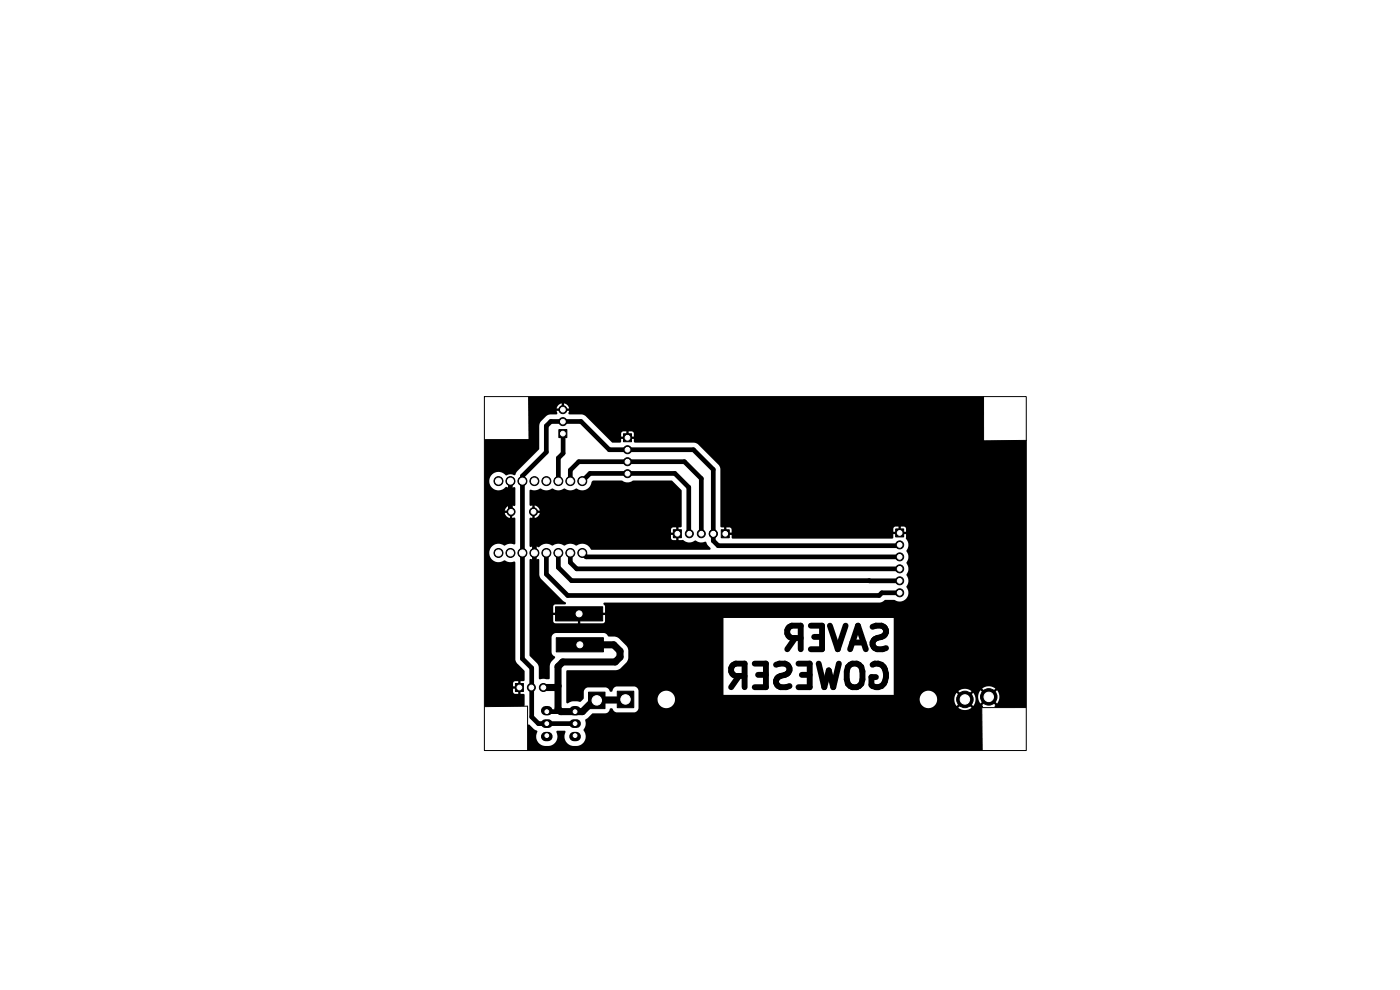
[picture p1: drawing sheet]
<svg xmlns="http://www.w3.org/2000/svg" width="297mm" height="210mm" viewBox="0 0 297 210" stroke-linecap="round" stroke-linejoin="round" font-family="sans-serif">
<defs><g id="words">
<text font-size="7" fill="#fff" x="189.7" y="146.5">GOWESER</text>
</g></defs>
<g fill="none" stroke="#000" stroke-width="1.3">
<path d="M168.7 135.3l-1.7 2.4M169.9 135.3h-1.9a1.36 1.36 0 0 1-1-1.3 1.36 1.36 0 0 1 1-1.3h1.9v5M172 132.7h2.4v5h-2.4M172.7 135.1h1.7M176.1 132.7l1.6 5 1.7-5M180.3 137.7l1.7-5 1.7 5M180.8 136.3h2.4M185.1 133l.7-.3h1.2a1.21 1.21 0 0 1 1 1.2 1.21 1.21 0 0 1-1 1.2 1.83 1.83 0 0 0-1.9 1.2 1.28 1.28 0 0 0 1 1.4h1.2l.7-.2M156.8 143.4l-1.7 2.4M158 143.4h-1.9a1.36 1.36 0 0 1-1-1.3 1.36 1.36 0 0 1 1-1.3h1.9v5M160.1 140.8h2.4v5h-2.4M160.8 143.2h1.7"/>
<path d="M164.6 141l.7-.2h1.2a1.21 1.21 0 0 1 1 1.2 1.21 1.21 0 0 1-1 1.2 1.83 1.83 0 0 0-1.9 1.1 1.28 1.28 0 0 0 1 1.5h1.2l.7-.3M169.4 140.8h2.4v5h-2.4M170.1 143.2h1.7M173.7 140.8l1.2 5 .9-3.6 1 3.6 1.2-5M180.3 141a1.66 1.66 0 0 1 1.8-.1 1.66 1.66 0 0 1 .9 1.5v1.7a1.67 1.67 0 0 1-1.7 1.7 1.67 1.67 0 0 1-1.7-1.7v-1.7l.3-.9zM185.1 141a1.79 1.79 0 0 1 2.6 1M185.8 143.6h-.9v1.7a1.73 1.73 0 0 0 2.8-.7"/>
</g>
<g fill="#000" stroke="#000" stroke-width=".21">
<path d="M118.6 91.1h1.7v1.7h-1.7zM132.3 92h1.7v1.7h-1.7zM142.9 112.4h1.6v1.7h-1.6zM153 112.4h1.7v1.7h-1.7zM190 112.2h1.7v1.7h-1.7zM117.9 128.7h10v3h-10zM118 135.3h10v3h-10zM109.3 145h1.7v1.7h-1.7zM124.8 146.8h3.6v3.5h-3.6zM130.9 146.6h3.6v3.5h-3.6z"/>
<circle cx="119.4" cy="86.9" r=".85"/>
<circle cx="119.4" cy="89.4" r=".85"/>
<circle cx="133.1" cy="95.4" r=".85"/>
<circle cx="133.1" cy="97.9" r=".85"/>
<circle cx="105.8" cy="117.3" r=".95"/>
<circle cx="105.8" cy="102.1" r=".95"/>
<circle cx="108.3" cy="102.1" r=".85"/>
<circle cx="108.3" cy="102.1" r=".95"/>
<circle cx="108.3" cy="117.3" r=".95"/>
<circle cx="108.4" cy="108.6" r=".85"/>
<circle cx="110.8" cy="102.1" r=".95"/>
<circle cx="110.8" cy="117.3" r=".95"/>
<circle cx="113.2" cy="108.6" r=".85"/>
<circle cx="113.4" cy="117.3" r=".95"/>
<circle cx="113.4" cy="102.1" r=".95"/>
<circle cx="115.9" cy="117.3" r=".95"/>
<circle cx="115.9" cy="102.1" r=".95"/>
<circle cx="118.5" cy="117.3" r=".95"/>
<circle cx="118.5" cy="102.1" r=".95"/>
<circle cx="121" cy="102.1" r=".95"/>
<circle cx="121" cy="117.3" r=".95"/>
<circle cx="123.5" cy="117.3" r=".95"/>
<circle cx="123.5" cy="102.1" r=".95"/>
<circle cx="133.1" cy="100.5" r=".85"/>
<circle cx="146.2" cy="113.2" r=".85"/>
<circle cx="148.8" cy="113.2" r=".85"/>
<circle cx="151.3" cy="113.2" r=".85"/>
<circle cx="190.9" cy="115.6" r=".85"/>
<circle cx="190.9" cy="118.1" r=".85"/>
<circle cx="190.9" cy="125.7" r=".85"/>
<circle cx="190.9" cy="123.2" r=".85"/>
<circle cx="190.9" cy="120.7" r=".85"/>
<circle cx="112.7" cy="145.8" r=".85"/>
<circle cx="115.3" cy="145.8" r=".85"/>
<circle cx="204.7" cy="148.4" r="1.75"/>
<circle cx="209.8" cy="147.8" r="1.75"/>
</g>
<path d="M115.8 156.2h.4M115.8 150.8h.4M121.8 156.2h.4M121.8 150.8h.4" fill="none" stroke="#000" stroke-width="2"/>
<path d="M115.7 153.5h.6M121.7 153.5h.6" fill="none" stroke="#000" stroke-width="1.8"/>
<path d="M119.4 92l.1 4.2-1 1v4.9M108.3 102.1v6.3l.1 .2M113.6 114.5l-.2 .3v5.9l.1 .1M115.9 117.3v4.5l4.5 4.5h66.1l.6-.5h3.8M118.5 117.3v3.1l2.7 2.8h69.7M121 102.1v-2.4l1.8-1.8h22.4l3.6 3.6v11.7M121 117.3v2l1.3 1.4h68.6M123.5 117.3l.9 .8h66.5M123.5 102.1l1.7-1.7h18l2.9 3v9.7l.1 .1M190.9 115.6l-.2 .2h-38.3l-1.1-1.1v-15.1l-4.2-4.2h-17.9l-5.9-6h-6.5l-.9 1v5.5l-5.1 5.1v38.7l2 2v10.4l1.4 1.4h7.8M123 136.8h5.1M116 151h6" fill="none" stroke="#000" stroke-width="1"/>
<path d="M128.1 136.8h2.1l1.3 1.3v1.3l-1 1h-11.1l-1 1v9l.5 .6h4.7l2.4-2.5h6.6l.1-.1M118.4 145.5l-.3 .3h-2.8" fill="none" stroke="#000" stroke-width="1.5"/>
<path d="M102.8 93.3h9.4l-.1-8.9 .3-.3h96.1l.1 .3 .1 9.1 8.8-.1 .2 .3v56.1l-.2 .3h-6.4a.27 .27 0 0 1-.1-.3 .27 .27 0 0 1 .2-.2l-.9-.9 .3-.4 .9 .9 .2-.2a2.25 2.25 0 0 0-.2-2.6l-.9 .9-.3-.3 .8-1a2.25 2.25 0 0 0-2.7 .1l.9 .9-.4 .3-.9-.9a2.24 2.24 0 0 0 0 2.8l.9-.9 .4 .4-.9 .9a.25 .25 0 0 1 .1 .3 .25 .25 0 0 1-.2 .2l.1 8.9-.3 .2h-96l-.2-.2v-5.2l.4-.1 1.7 1.4a2.05 2.05 0 0 0 1.7 3.1 2.08 2.08 0 0 0 2.1-.7 2.08 2.08 0 0 0 .2-2.2l.3-.3h1.4l.3 .2a2.03 2.03 0 0 0 1.7 3 2.12 2.12 0 0 0 2.3-.9 2.12 2.12 0 0 0-.2-2.5 2.32 2.32 0 0 0 .4-2.1l1.5-1.4h2.8a1.45 1.45 0 0 0 1-1 .6 .6 0 0 1 .7 .5l.7 .3h3.7a.99 .99 0 0 0 .9-.9v-1.8h4a1.85 1.85 0 0 0 1.8 1.8 1.85 1.85 0 0 0 1.9-1.8h51.9v.3a1.85 1.85 0 0 0 2 1.5 1.85 1.85 0 0 0 1.7-1.8h3.6l.2 .8 .3 .6 .9-.9 .4 .3-.9 1a2.25 2.25 0 0 0 2.8-.1l-.9-.9 .4-.3 .9 .9a2.24 2.24 0 0 0 0-2.8l-.9 .9-.4-.4 .9-.9a2.25 2.25 0 0 0-2.8 0l.9 .9-.4 .4-.9-.9-.3 .5-.2 .9-3.6-.1a1.86 1.86 0 0 0-1.9-1.8 1.86 1.86 0 0 0-1.8 1.9h-51.9v-.1a1.86 1.86 0 0 0-1.9-1.8 1.86 1.86 0 0 0-1.8 1.9h-4v-1.8a.99 .99 0 0 0-1-1h-3.6a1.19 1.19 0 0 0-1 1.1 .44 .44 0 0 1-.5 0 .44 .44 0 0 1-.2-.4l-.7-.5h-3.7a.99 .99 0 0 0-1 1v1.4l-.8 .7a2.9 2.9 0 0 0-2.5 .3h-.2l-.2-.2 .1-6.8h10.6l.9-.5 1.4-1.5 .2-.5v-1.6l-.3-1-2-1.9-.5-.2h-1.5a1.05 1.05 0 0 0-.9-.7h-10.1a.99 .99 0 0 0-1 .9v3.3l.2 .3 .6 .7-1.1 1.4-.1 3-.2 .2-1.4-.1a.42 .42 0 0 1-.7-.1l-.1-2.7-1.9-2.2v-20.3a.71 .71 0 0 1 .9 .1l.9-.2 .3 .1v3.3l.3 .7 5.1 5a.27 .27 0 0 1 .3 .2 .27 .27 0 0 1-.3 .3l-2.2 .1-.2 .3v1.4h4.9v.5h-4.9v1.3l.2 .4h5v-1.4h.5v1.4h4.9l.3-.4 .1-.7h25.1v16.3h36.1v-16.3h-61.2v-.6h-5v-.5h5v-1.3l-.2-.3a.27 .27 0 0 1-.2-.3 .27 .27 0 0 1 .2-.3h58.2l.8-.1 .6-.4h1.9a1.92 1.92 0 0 0 2.5-.3 1.92 1.92 0 0 0 .1-2.6v-.1a2.05 2.05 0 0 0 0-2.4v-.1a2.05 2.05 0 0 0 0-2.4v-.1a2.05 2.05 0 0 0 0-2.5v-.1a2 2 0 0 0-.1-2.5v-.9h-.9v-.5h.9l-.1-1-1-.1v.9h-.5v-.9h-.6l-.4 .3-.1 .8h.9v.5h-.9v.8l-.2 .2-33.9-.1-.2-.7h-.9v-.5h.9l-.1-1-1-.1v.9h-.5v-.9h-.6l-.2-.3-.1-12.5-.4-.6-4.3-4.3-1-.3h-12.3l-.2-.2v-.6h-.9v-.5h.9l-.1-.8-.4-.3h-.6v.9h-.5v-.9l-.9 .1-.2 .3v.7h.9v.5h-.9l-.2 .8h-1.7l-5.8-5.7-.7-.3h-2.6a.43 .43 0 0 1-.3-.3 .43 .43 0 0 1 .2-.5h-.9v-.4h.9l-.4-.8-.6-.3v.9h-.5v-.9h-.3l-.5 .4-.3 .7h.9v.4h-.9l.1 .5-.1 .3h-1.4l-.6 .2-1.4 1.3-.3 .8v5.1l-4.7 4.7-.4 .7-.3 .1a1.76 1.76 0 0 0-1.7 0 1.99 1.99 0 0 0-2.9-.1 1.99 1.99 0 0 0 .1 2.9 1.99 1.99 0 0 0 2.9-.3 1.83 1.83 0 0 0 1.8 0l.1 .3v3.6l-.2 .2-.4-.2v.9h-.5v-.9l-.8 .5-.3 .6h.9v.5h-.9l.4 .8 .7 .3v-.9h.5v.9l.4-.1 .2 .1v5.3l-.1 .3-.4-.1a2.38 2.38 0 0 0-1.8 .3 1.99 1.99 0 0 0-2.7 .3 1.99 1.99 0 0 0 .1 2.7 1.99 1.99 0 0 0 2.7 .2h.1a2.22 2.22 0 0 0 2 .2l.1 .3v20.5l.3 .8 1.7 1.6v1.9l-.2 .3h-.7v.9h-.5v-.9l-.9 .1-.2 1h1v.5h-1v.6l.3 .4 .8 .1v-.9h.5v.9h.7l.2 .1v2.4l-.2 .1-8.2 .1-.1-.3zM112.4 103.9h.2a2.37 2.37 0 0 0 2.1-.3 2.19 2.19 0 0 0 2.5 0 2.19 2.19 0 0 0 2.6 0 2.19 2.19 0 0 0 2.5 0 2.04 2.04 0 0 0 3.2-1.4l.4-.3h6.1a1.97 1.97 0 0 0 2.4 0h8l2.1 2 .1 7.8-.7 .2v.9h-.4v-.9l-1 .1-.2 1h1v.5h-1v.6l.3 .4 .9 .1v-.9h.4v.9h.7a.75 .75 0 0 1 .9 .3 2.2 2.2 0 0 0 2-.3l.1 .1a2.12 2.12 0 0 0 2.1 .2l1 1.4-.1 .3h-25.2a2.14 2.14 0 0 0-3.2-.9 2.18 2.18 0 0 0-2.5 0 2.18 2.18 0 0 0-2.6 0 2.16 2.16 0 0 0-2.8 .4 1.84 1.84 0 0 0-1.8-.1l-.2-.2v-5.9l.3-.1 .3 .1v-.9h.5v.9l.7-.3 .4-.8h-.9v-.5h.9l-.3-.6-.8-.5v.9h-.5v-.9l-.3 .1-.2-.1z" fill="#000"/>
<g fill="#fff" stroke="#fff" stroke-width=".21">
<circle cx="113.2" cy="108.6" r=".5"/>
<circle cx="108.4" cy="108.6" r=".5"/>
<circle cx="108.3" cy="102.1" r=".5"/>
<circle cx="153.9" cy="113.2" r=".5"/>
<circle cx="151.3" cy="113.2" r=".5"/>
<circle cx="110.2" cy="145.8" r=".5"/>
<circle cx="112.7" cy="145.8" r=".5"/>
<circle cx="115.3" cy="145.8" r=".5"/>
<circle cx="122" cy="156" r=".4"/>
<circle cx="122" cy="153.5" r=".4"/>
<circle cx="122" cy="151" r=".4"/>
<circle cx="116" cy="151" r=".4"/>
<circle cx="116" cy="153.5" r=".4"/>
<circle cx="116" cy="156" r=".4"/>
<circle cx="119.4" cy="92" r=".5"/>
<circle cx="119.4" cy="89.4" r=".5"/>
<circle cx="119.4" cy="86.9" r=".5"/>
<circle cx="122.9" cy="130.2" r=".63"/>
<circle cx="123.5" cy="102.1" r=".63"/>
<circle cx="121" cy="102.1" r=".63"/>
<circle cx="118.5" cy="102.1" r=".63"/>
<circle cx="115.9" cy="102.1" r=".63"/>
<circle cx="110.8" cy="102.1" r=".63"/>
<circle cx="113.4" cy="102.1" r=".63"/>
<circle cx="105.8" cy="117.3" r=".63"/>
<circle cx="105.8" cy="102.1" r=".63"/>
<circle cx="108.3" cy="117.3" r=".63"/>
<circle cx="110.8" cy="117.3" r=".63"/>
<circle cx="113.4" cy="117.3" r=".63"/>
<circle cx="115.9" cy="117.3" r=".63"/>
<circle cx="118.5" cy="117.3" r=".63"/>
<circle cx="121" cy="117.3" r=".63"/>
<circle cx="123.5" cy="117.3" r=".63"/>
<circle cx="108.3" cy="102.1" r=".63"/>
<circle cx="141.3" cy="148.4" r="1.6"/>
<circle cx="197" cy="148.4" r="1.6"/>
<circle cx="132.7" cy="148.4" r="1"/>
<circle cx="204.7" cy="148.4" r="1"/>
<circle cx="190.9" cy="113" r=".5"/>
<circle cx="190.9" cy="115.6" r=".5"/>
<circle cx="190.9" cy="118.1" r=".5"/>
<circle cx="190.9" cy="120.7" r=".5"/>
<circle cx="190.9" cy="123.2" r=".5"/>
<circle cx="190.9" cy="125.7" r=".5"/>
<circle cx="133.1" cy="92.9" r=".5"/>
<circle cx="133.1" cy="95.4" r=".5"/>
<circle cx="133.1" cy="97.9" r=".5"/>
<circle cx="133.1" cy="100.5" r=".5"/>
<circle cx="123" cy="136.8" r=".63"/>
<circle cx="126.6" cy="148.6" r="1"/>
<circle cx="143.7" cy="113.2" r=".5"/>
<circle cx="146.2" cy="113.2" r=".5"/>
<circle cx="148.8" cy="113.2" r=".5"/>
</g>
<path d="M102.8 84.1h114.9v75.1h-114.9zM112.1 84.2l.1 9.1h-9.4M208.7 84.1v9.4l9.1-.1M102.8 149.9l9.1-.1v9.4M217.7 150.1h-9.4l.1 9.1" fill="none" stroke="#000" stroke-width=".21"/>
<use href="#words"/>
</svg>
